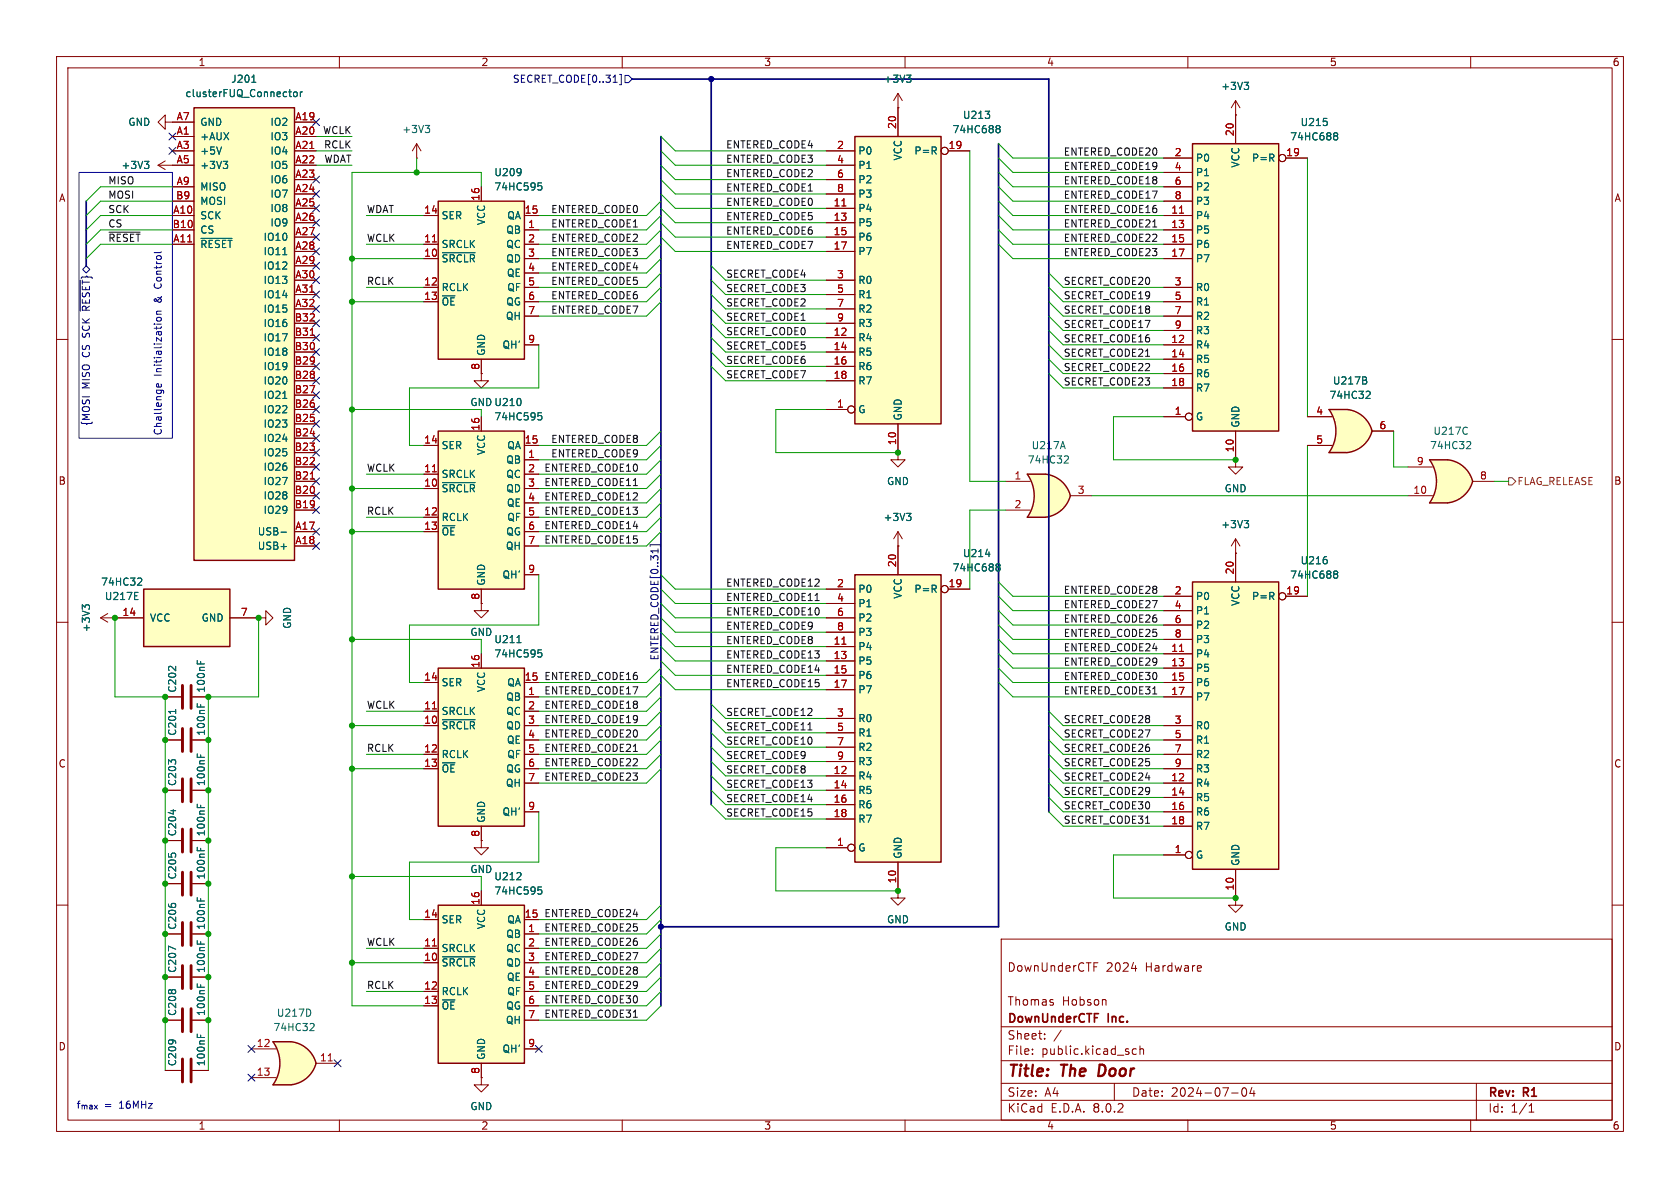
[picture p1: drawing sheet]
<svg xmlns="http://www.w3.org/2000/svg" width="297mm" height="210mm" viewBox="0 0 297 210" stroke-linecap="round" stroke-linejoin="round" font-family="sans-serif">
<defs><g id="words">
<g font-size="2.8" fill="#840000">
<text x="178" y="190.9">Title:</text>
<text x="187.7" y="190.9">The</text>
<text x="195" y="190.9">Door</text>
</g>
<g font-size="2.1" fill="#840000">
<text x="178" y="172">DownUnderCTF</text>
<text x="195.5" y="172">2024</text>
<text x="202.5" y="172">Hardware</text>
<text x="178" y="178">Thomas</text>
<text x="187.7" y="178">Hobson</text>
<text x="178" y="184">Sheet:</text>
<text x="178" y="181.2">DownUnderCTF</text>
<text x="196" y="181.2">Inc.</text>
<text x="178" y="186.7">File:</text>
<text x="184.1" y="186.7">public.kicad_sch</text>
<text x="178" y="196.9">KiCad</text>
<text x="178" y="194.1">Size:</text>
<text x="184.7" y="194.1">A4</text>
<text x="185.7" y="196.9">E.D.A.</text>
<text x="193.3" y="196.9">8.0.2</text>
<text x="200" y="194.1">Date:</text>
<text x="207" y="194.1">2024-07-04</text>
<text x="263" y="194.3">Rev:</text>
<text x="263" y="196.9">Id:</text>
<text x="267.1" y="196.9">1/1</text>
<text x="269.4" y="194.3">R1</text>
</g>
<g font-size="1.8" fill="#840000">
<text x="35" y="11.9">1</text>
<text x="85" y="11.9">2</text>
<text x="135" y="11.9">3</text>
<text x="185" y="11.9">4</text>
<text x="235" y="11.9">5</text>
<text x="285" y="11.9">6</text>
<text x="10.3" y="35.9">A</text>
<text x="285.3" y="35.9">A</text>
<text x="10.3" y="85.9">B</text>
<text x="285.3" y="85.9">B</text>
<text x="10.3" y="135.9">C</text>
<text x="285.3" y="135.9">C</text>
<text x="10.3" y="185.9">D</text>
<text x="285.3" y="185.9">D</text>
<text x="35" y="199.9">1</text>
<text x="85" y="199.9">2</text>
<text x="135" y="199.9">3</text>
<text x="185" y="199.9">4</text>
<text x="235" y="199.9">5</text>
<text x="285" y="199.9">6</text>
</g>
<g font-size="1.8" fill="#006464">
<text x="32.7" y="17.4">clusterFUQ_Connector</text>
<text x="40.8" y="14.8">J201</text>
<text x="156.1" y="14.8">+3V3</text>
<text x="215.8" y="16.1">+3V3</text>
<text x="22.6" y="22.5">GND</text>
<text x="35.3" y="22.5">GND</text>
<text x="47.7" y="22.5">IO2</text>
<text x="71" y="23.7">+3V3</text>
<text x="168.3" y="23.8">74HC688</text>
<text x="170.1" y="21.2">U213</text>
<text x="229.8" y="22.5">U215</text>
<text x="35.3" y="25">+AUX</text>
<text x="35.3" y="27.5">+5V</text>
<text x="47.7" y="25">IO3</text>
<text x="47.7" y="27.5">IO4</text>
<text x="151.6" y="27.5">P0</text>
<text x="159.6" y="28.5" transform="rotate(-90 159.6 28.5)">VCC</text>
<text x="161.5" y="27.5">P=R</text>
<text x="211.3" y="28.8">P0</text>
<text x="219.3" y="29.7" transform="rotate(-90 219.3 29.7)">VCC</text>
<text x="221.2" y="28.8">P=R</text>
<text x="228" y="25">74HC688</text>
<text x="21.4" y="30.1">+3V3</text>
<text x="35.3" y="30.1">+3V3</text>
<text x="35.3" y="33.9">MISO</text>
<text x="47.7" y="30.1">IO5</text>
<text x="47.7" y="32.6">IO6</text>
<text x="47.7" y="35.2">IO7</text>
<text x="87.3" y="31.3">U209</text>
<text x="87.3" y="33.9">74HC595</text>
<text x="151.6" y="30.1">P1</text>
<text x="151.6" y="32.6">P2</text>
<text x="151.6" y="35.2">P3</text>
<text x="211.3" y="31.3">P1</text>
<text x="211.3" y="33.9">P2</text>
<text x="35.3" y="39">SCK</text>
<text x="35.3" y="41.5">CS</text>
<text x="35.3" y="36.4">MOSI</text>
<text x="47.7" y="37.7">IO8</text>
<text x="47.7" y="40.2">IO9</text>
<text x="78" y="39">SER</text>
<text x="86" y="39.9" transform="rotate(-90 86 39.9)">VCC</text>
<text x="89.4" y="41.5">QB</text>
<text x="89.6" y="39">QA</text>
<text x="151.6" y="37.7">P4</text>
<text x="151.6" y="40.2">P5</text>
<text x="211.3" y="39">P4</text>
<text x="211.3" y="41.5">P5</text>
<text x="211.3" y="36.4">P3</text>
<text x="35.3" y="44">~{RESET}</text>
<text x="46.5" y="42.8">IO10</text>
<text x="46.5" y="45.3">IO11</text>
<text x="46.5" y="47.9">IO12</text>
<text x="78" y="46.6">~{SRCLR}</text>
<text x="78" y="44">SRCLK</text>
<text x="89.4" y="44">QC</text>
<text x="89.4" y="46.6">QD</text>
<text x="151.6" y="42.8">P6</text>
<text x="151.6" y="45.3">P7</text>
<text x="211.3" y="44">P6</text>
<text x="211.3" y="46.6">P7</text>
<text x="46.5" y="50.4">IO13</text>
<text x="46.5" y="52.9">IO14</text>
<text x="78" y="51.7">RCLK</text>
<text x="89.5" y="49.1">QE</text>
<text x="89.6" y="51.7">QF</text>
<text x="151.6" y="50.4">R0</text>
<text x="151.6" y="52.9">R1</text>
<text x="211.3" y="51.7">R0</text>
<text x="46.5" y="55.5">IO15</text>
<text x="46.5" y="58">IO16</text>
<text x="78" y="54.2">~{OE}</text>
<text x="89.3" y="56.7">QH</text>
<text x="89.4" y="54.2">QG</text>
<text x="151.6" y="55.5">R2</text>
<text x="151.6" y="58">R3</text>
<text x="211.3" y="54.2">R1</text>
<text x="211.3" y="56.7">R2</text>
<text x="211.3" y="59.3">R3</text>
<text x="46.5" y="65.6">IO19</text>
<text x="46.5" y="63.1">IO18</text>
<text x="46.5" y="60.6">IO17</text>
<text x="86" y="63" transform="rotate(-90 86 63)">GND</text>
<text x="88.7" y="61.8">QH'</text>
<text x="151.6" y="60.6">R4</text>
<text x="151.6" y="63.1">R5</text>
<text x="151.6" y="65.6">R6</text>
<text x="211.3" y="61.8">R4</text>
<text x="211.3" y="64.4">R5</text>
<text x="46.5" y="70.7">IO21</text>
<text x="46.5" y="68.2">IO20</text>
<text x="83.1" y="72">GND U210</text>
<text x="151.6" y="68.2">R7</text>
<text x="211.3" y="66.9">R6</text>
<text x="211.3" y="69.4">R7</text>
<text x="234.9" y="70.7">74HC32</text>
<text x="235.5" y="68.2">U217B</text>
<text x="46.5" y="75.8">IO23</text>
<text x="46.5" y="73.3">IO22</text>
<text x="87.3" y="74.5">74HC595</text>
<text x="151.6" y="73.3">G</text>
<text x="159.6" y="74.4" transform="rotate(-90 159.6 74.4)">GND</text>
<text x="211.3" y="74.5">G</text>
<text x="219.3" y="75.7" transform="rotate(-90 219.3 75.7)">GND</text>
<text x="253.3" y="77.1">U217C</text>
<text x="46.5" y="83.4">IO26</text>
<text x="46.5" y="80.9">IO25</text>
<text x="46.5" y="78.3">IO24</text>
<text x="78" y="79.6">SER</text>
<text x="86" y="80.5" transform="rotate(-90 86 80.5)">VCC</text>
<text x="89.4" y="82.1">QB</text>
<text x="89.6" y="79.6">QA</text>
<text x="181.6" y="82.1">74HC32</text>
<text x="182.3" y="79.6">U217A</text>
<text x="252.7" y="79.6">74HC32</text>
<text x="46.5" y="88.5">IO28</text>
<text x="46.5" y="86">IO27</text>
<text x="78" y="87.2">~{SRCLR}</text>
<text x="78" y="84.7">SRCLK</text>
<text x="89.4" y="84.7">QC</text>
<text x="89.4" y="87.2">QD</text>
<text x="89.5" y="89.8">QE</text>
<text x="156.7" y="86">GND</text>
<text x="216.4" y="87.2">GND</text>
<text x="45.5" y="94.8">USB-</text>
<text x="46.5" y="91">IO29</text>
<text x="78" y="92.3">RCLK</text>
<text x="78" y="94.8">~{OE}</text>
<text x="89.4" y="94.8">QG</text>
<text x="89.6" y="92.3">QF</text>
<text x="156.1" y="92.3">+3V3</text>
<text x="215.8" y="93.6">+3V3</text>
<text x="45.5" y="97.4">USB+</text>
<text x="89.3" y="97.4">QH</text>
<text x="168.3" y="101.2">74HC688</text>
<text x="170.1" y="98.7">U214</text>
<text x="229.8" y="100">U216</text>
<text x="17.8" y="103.7">74HC32</text>
<text x="18.4" y="106.3">U217E</text>
<text x="86" y="103.6" transform="rotate(-90 86 103.6)">GND</text>
<text x="88.7" y="102.5">QH'</text>
<text x="151.6" y="105">P0</text>
<text x="151.6" y="107.5">P1</text>
<text x="159.6" y="105.9" transform="rotate(-90 159.6 105.9)">VCC</text>
<text x="161.5" y="105">P=R</text>
<text x="211.3" y="106.3">P0</text>
<text x="219.3" y="107.2" transform="rotate(-90 219.3 107.2)">VCC</text>
<text x="221.2" y="106.3">P=R</text>
<text x="228" y="102.5">74HC688</text>
<text x="16.1" y="111.9" transform="rotate(-90 16.1 111.9)">+3V3</text>
<text x="26.4" y="110.1">VCC</text>
<text x="35.6" y="110.1">GND</text>
<text x="51.7" y="111.3" transform="rotate(-90 51.7 111.3)">GND</text>
<text x="83.1" y="112.6">GND</text>
<text x="87.3" y="113.9">U211</text>
<text x="151.6" y="110.1">P2</text>
<text x="151.6" y="112.6">P3</text>
<text x="211.3" y="108.8">P1</text>
<text x="211.3" y="111.4">P2</text>
<text x="211.3" y="113.9">P3</text>
<text x="87.3" y="116.4">74HC595</text>
<text x="151.6" y="115.2">P4</text>
<text x="151.6" y="117.7">P5</text>
<text x="211.3" y="116.4">P4</text>
<text x="211.3" y="119">P5</text>
<text x="31.3" y="122.5" transform="rotate(-90 31.3 122.5)">C202</text>
<text x="36.4" y="122.5" transform="rotate(-90 36.4 122.5)">100nF</text>
<text x="78" y="121.5">SER</text>
<text x="86" y="122.4" transform="rotate(-90 86 122.4)">VCC</text>
<text x="89.4" y="124.1">QB</text>
<text x="89.6" y="121.5">QA</text>
<text x="151.6" y="120.2">P6</text>
<text x="151.6" y="122.8">P7</text>
<text x="211.3" y="121.5">P6</text>
<text x="211.3" y="124.1">P7</text>
<text x="31.3" y="130.2" transform="rotate(-90 31.3 130.2)">C201</text>
<text x="36.4" y="130.2" transform="rotate(-90 36.4 130.2)">100nF</text>
<text x="78" y="129.1">~{SRCLR}</text>
<text x="78" y="126.6">SRCLK</text>
<text x="89.4" y="126.6">QC</text>
<text x="89.4" y="129.1">QD</text>
<text x="89.5" y="131.7">QE</text>
<text x="151.6" y="127.9">R0</text>
<text x="151.6" y="130.4">R1</text>
<text x="211.3" y="129.1">R0</text>
<text x="211.3" y="131.7">R1</text>
<text x="78" y="134.2">RCLK</text>
<text x="78" y="136.8">~{OE}</text>
<text x="89.4" y="136.8">QG</text>
<text x="89.6" y="134.2">QF</text>
<text x="151.6" y="132.9">R2</text>
<text x="151.6" y="135.5">R3</text>
<text x="211.3" y="134.2">R2</text>
<text x="211.3" y="136.8">R3</text>
<text x="31.3" y="139.1" transform="rotate(-90 31.3 139.1)">C203</text>
<text x="36.4" y="139.1" transform="rotate(-90 36.4 139.1)">100nF</text>
<text x="89.3" y="139.3">QH</text>
<text x="151.6" y="138">R4</text>
<text x="151.6" y="140.6">R5</text>
<text x="151.6" y="143.1">R6</text>
<text x="211.3" y="139.3">R4</text>
<text x="211.3" y="141.8">R5</text>
<text x="31.3" y="147.9" transform="rotate(-90 31.3 147.9)">C204</text>
<text x="36.4" y="147.9" transform="rotate(-90 36.4 147.9)">100nF</text>
<text x="86" y="145.5" transform="rotate(-90 86 145.5)">GND</text>
<text x="88.7" y="144.4">QH'</text>
<text x="151.6" y="145.6">R7</text>
<text x="211.3" y="144.4">R6</text>
<text x="211.3" y="146.9">R7</text>
<text x="31.3" y="155.6" transform="rotate(-90 31.3 155.6)">C205</text>
<text x="36.4" y="155.6" transform="rotate(-90 36.4 155.6)">100nF</text>
<text x="83.1" y="154.5">GND</text>
<text x="87.3" y="155.8">U212</text>
<text x="151.6" y="150.7">G</text>
<text x="159.6" y="151.9" transform="rotate(-90 159.6 151.9)">GND</text>
<text x="211.3" y="152">G</text>
<text x="219.3" y="153.2" transform="rotate(-90 219.3 153.2)">GND</text>
<text x="87.3" y="158.3">74HC595</text>
<text x="31.3" y="164.5" transform="rotate(-90 31.3 164.5)">C206</text>
<text x="36.4" y="164.5" transform="rotate(-90 36.4 164.5)">100nF</text>
<text x="78" y="163.4">SER</text>
<text x="86" y="164.4" transform="rotate(-90 86 164.4)">VCC</text>
<text x="89.4" y="166">QB</text>
<text x="89.6" y="163.4">QA</text>
<text x="156.7" y="163.4">GND</text>
<text x="216.4" y="164.7">GND</text>
<text x="31.3" y="172.1" transform="rotate(-90 31.3 172.1)">C207</text>
<text x="36.4" y="172.1" transform="rotate(-90 36.4 172.1)">100nF</text>
<text x="78" y="171">~{SRCLR}</text>
<text x="78" y="168.5">SRCLK</text>
<text x="89.4" y="168.5">QC</text>
<text x="89.4" y="171">QD</text>
<text x="89.5" y="173.6">QE</text>
<text x="31.3" y="179.7" transform="rotate(-90 31.3 179.7)">C208</text>
<text x="36.4" y="179.7" transform="rotate(-90 36.4 179.7)">100nF</text>
<text x="48.8" y="179.9">U217D</text>
<text x="78" y="176.1">RCLK</text>
<text x="78" y="178.7">~{OE}</text>
<text x="89.4" y="178.7">QG</text>
<text x="89.6" y="176.1">QF</text>
<text x="48.2" y="182.5">74HC32</text>
<text x="89.3" y="181.2">QH</text>
<text x="31.3" y="188.6" transform="rotate(-90 31.3 188.6)">C209</text>
<text x="36.4" y="188.6" transform="rotate(-90 36.4 188.6)">100nF</text>
<text x="86" y="187.5" transform="rotate(-90 86 187.5)">GND</text>
<text x="88.7" y="186.3">QH'</text>
<text x="83.1" y="196.4">GND</text>
</g>
<g font-size="1.8" fill="#000084">
<text x="90.6" y="14.8">SECRET_CODE[0..31]</text>
<text x="16.1" y="54.4" transform="rotate(-90 16.1 54.4)">~{RESET}}</text>
<text x="16.1" y="63" transform="rotate(-90 16.1 63)">CS SCK</text>
<text x="16.1" y="68.8" transform="rotate(-90 16.1 68.8)">MISO</text>
<text x="16.1" y="75.4" transform="rotate(-90 16.1 75.4)">{MOSI</text>
<text x="116.5" y="116.8" transform="rotate(-90 116.5 116.8)">ENTERED_CODE[0..31]</text>
</g>
<g font-size="1.8" fill="#a90000">
<text x="31.1" y="23.9">A1</text>
<text x="31.1" y="21.3">A7</text>
<text x="52.1" y="21.3">A19</text>
<text x="52.1" y="23.9">A20</text>
<text x="158.5" y="22.9" transform="rotate(-90 158.5 22.9)">20</text>
<text x="31.1" y="26.4">A3</text>
<text x="31.1" y="29">A5</text>
<text x="52.1" y="26.4">A21</text>
<text x="52.1" y="29">A22</text>
<text x="147.9" y="26.4">2</text>
<text x="147.9" y="29">4</text>
<text x="167.6" y="26.4">19</text>
<text x="207.6" y="27.7">2</text>
<text x="218.2" y="24.2" transform="rotate(-90 218.2 24.2)">20</text>
<text x="227.3" y="27.7">19</text>
<text x="31" y="35.3">B9</text>
<text x="31.1" y="32.8">A9</text>
<text x="52.1" y="31.5">A23</text>
<text x="52.1" y="34">A24</text>
<text x="84.8" y="35.6" transform="rotate(-90 84.8 35.6)">16</text>
<text x="147.9" y="31.5">6</text>
<text x="147.9" y="34">8</text>
<text x="207.6" y="30.2">4</text>
<text x="207.6" y="32.8">6</text>
<text x="207.6" y="35.3">8</text>
<text x="30.4" y="40.4">B10</text>
<text x="30.5" y="37.8">A10</text>
<text x="52.1" y="36.6">A25</text>
<text x="52.1" y="39.1">A26</text>
<text x="52.1" y="41.7">A27</text>
<text x="74.9" y="37.8">14</text>
<text x="92.7" y="37.8">15</text>
<text x="93.3" y="40.4">1</text>
<text x="147.3" y="36.6">11</text>
<text x="147.3" y="39.1">13</text>
<text x="147.3" y="41.7">15</text>
<text x="207" y="37.8">11</text>
<text x="207" y="40.4">13</text>
<text x="30.5" y="42.9">A11</text>
<text x="52.1" y="44.2">A28</text>
<text x="52.1" y="46.7">A29</text>
<text x="74.9" y="45.5">10</text>
<text x="74.9" y="42.9">11</text>
<text x="93.3" y="42.9">2</text>
<text x="93.3" y="45.5">3</text>
<text x="147.3" y="44.2">17</text>
<text x="207" y="42.9">15</text>
<text x="207" y="45.5">17</text>
<text x="52.1" y="49.3">A30</text>
<text x="52.1" y="51.8">A31</text>
<text x="74.9" y="50.5">12</text>
<text x="74.9" y="53.1">13</text>
<text x="93.3" y="48">4</text>
<text x="93.3" y="50.5">5</text>
<text x="93.3" y="53.1">6</text>
<text x="147.9" y="49.3">3</text>
<text x="147.9" y="51.8">5</text>
<text x="207.6" y="50.5">3</text>
<text x="207.6" y="53.1">5</text>
<text x="52" y="59.4">B31</text>
<text x="52" y="56.9">B32</text>
<text x="52.1" y="54.4">A32</text>
<text x="93.3" y="55.6">7</text>
<text x="147.3" y="59.4">12</text>
<text x="147.9" y="54.4">7</text>
<text x="147.9" y="56.9">9</text>
<text x="207.6" y="55.6">7</text>
<text x="207.6" y="58.2">9</text>
<text x="52" y="64.5">B29</text>
<text x="52" y="62">B30</text>
<text x="84.8" y="65.5" transform="rotate(-90 84.8 65.5)">8</text>
<text x="93.3" y="60.7">9</text>
<text x="147.3" y="62">14</text>
<text x="147.3" y="64.5">16</text>
<text x="207" y="60.7">12</text>
<text x="207" y="63.2">14</text>
<text x="207" y="65.8">16</text>
<text x="52" y="69.6">B27</text>
<text x="52" y="67.1">B28</text>
<text x="147.3" y="67.1">18</text>
<text x="207" y="68.3">18</text>
<text x="52" y="77.2">B24</text>
<text x="52" y="74.7">B25</text>
<text x="52" y="72.1">B26</text>
<text x="84.8" y="76.2" transform="rotate(-90 84.8 76.2)">16</text>
<text x="147.9" y="72.1">1</text>
<text x="207.6" y="73.4">1</text>
<text x="232.6" y="73.4">4</text>
<text x="243.8" y="75.9">6</text>
<text x="52" y="82.3">B22</text>
<text x="52" y="79.8">B23</text>
<text x="74.9" y="83.6">11</text>
<text x="74.9" y="78.5">14</text>
<text x="92.7" y="78.5">15</text>
<text x="93.3" y="81">1</text>
<text x="93.3" y="83.6">2</text>
<text x="158.5" y="78.8" transform="rotate(-90 158.5 78.8)">10</text>
<text x="218.2" y="80.1" transform="rotate(-90 218.2 80.1)">10</text>
<text x="232.6" y="78.5">5</text>
<text x="250.4" y="82.3">9</text>
<text x="52" y="89.9">B19</text>
<text x="52" y="87.4">B20</text>
<text x="52" y="84.8">B21</text>
<text x="74.9" y="86.1">10</text>
<text x="93.3" y="86.1">3</text>
<text x="93.3" y="88.6">4</text>
<text x="179.3" y="84.8">1</text>
<text x="179.3" y="89.9">2</text>
<text x="190.4" y="87.4">3</text>
<text x="249.8" y="87.4">10</text>
<text x="261.5" y="84.8">8</text>
<text x="52.1" y="93.7">A17</text>
<text x="74.9" y="91.2">12</text>
<text x="74.9" y="93.7">13</text>
<text x="93.3" y="91.2">5</text>
<text x="93.3" y="93.7">6</text>
<text x="52.1" y="96.3">A18</text>
<text x="93.3" y="96.3">7</text>
<text x="93.3" y="101.3">9</text>
<text x="158.5" y="100.4" transform="rotate(-90 158.5 100.4)">20</text>
<text x="218.2" y="101.6" transform="rotate(-90 218.2 101.6)">20</text>
<text x="84.8" y="106.1" transform="rotate(-90 84.8 106.1)">8</text>
<text x="147.9" y="103.9">2</text>
<text x="147.9" y="106.4">4</text>
<text x="167.6" y="103.9">19</text>
<text x="207.6" y="105.2">2</text>
<text x="207.6" y="107.7">4</text>
<text x="227.3" y="105.2">19</text>
<text x="21.5" y="109">14</text>
<text x="42.5" y="109">7</text>
<text x="147.9" y="109">6</text>
<text x="147.9" y="111.5">8</text>
<text x="207.6" y="110.2">6</text>
<text x="207.6" y="112.8">8</text>
<text x="84.8" y="118.2" transform="rotate(-90 84.8 118.2)">16</text>
<text x="147.3" y="114">11</text>
<text x="147.3" y="116.6">13</text>
<text x="147.3" y="119.1">15</text>
<text x="207" y="115.3">11</text>
<text x="207" y="117.9">13</text>
<text x="74.9" y="125.5">11</text>
<text x="74.9" y="120.4">14</text>
<text x="92.7" y="120.4">15</text>
<text x="93.3" y="122.9">1</text>
<text x="93.3" y="125.5">2</text>
<text x="147.3" y="121.7">17</text>
<text x="207" y="120.4">15</text>
<text x="207" y="122.9">17</text>
<text x="74.9" y="128">10</text>
<text x="93.3" y="128">3</text>
<text x="93.3" y="130.6">4</text>
<text x="147.9" y="126.7">3</text>
<text x="147.9" y="129.3">5</text>
<text x="147.9" y="131.8">7</text>
<text x="207.6" y="128">3</text>
<text x="207.6" y="130.6">5</text>
<text x="74.9" y="133.1">12</text>
<text x="74.9" y="135.6">13</text>
<text x="93.3" y="133.1">5</text>
<text x="93.3" y="135.6">6</text>
<text x="147.3" y="136.9">12</text>
<text x="147.9" y="134.4">9</text>
<text x="207.6" y="133.1">7</text>
<text x="207.6" y="135.6">9</text>
<text x="93.3" y="138.2">7</text>
<text x="93.3" y="143.3">9</text>
<text x="147.3" y="139.4">14</text>
<text x="147.3" y="142">16</text>
<text x="207" y="138.2">12</text>
<text x="207" y="140.7">14</text>
<text x="207" y="143.3">16</text>
<text x="84.8" y="148" transform="rotate(-90 84.8 148)">8</text>
<text x="147.3" y="144.5">18</text>
<text x="147.9" y="149.6">1</text>
<text x="207" y="145.8">18</text>
<text x="207.6" y="150.9">1</text>
<text x="84.8" y="160.1" transform="rotate(-90 84.8 160.1)">16</text>
<text x="158.5" y="156.3" transform="rotate(-90 158.5 156.3)">10</text>
<text x="218.2" y="157.5" transform="rotate(-90 218.2 157.5)">10</text>
<text x="74.9" y="167.4">11</text>
<text x="74.9" y="162.3">14</text>
<text x="92.7" y="162.3">15</text>
<text x="93.3" y="164.8">1</text>
<text x="93.3" y="167.4">2</text>
<text x="74.9" y="169.9">10</text>
<text x="93.3" y="169.9">3</text>
<text x="93.3" y="172.5">4</text>
<text x="74.9" y="175">12</text>
<text x="74.9" y="177.5">13</text>
<text x="93.3" y="175">5</text>
<text x="93.3" y="177.5">6</text>
<text x="45.3" y="185.2">12</text>
<text x="93.3" y="180.1">7</text>
<text x="93.3" y="185.2">9</text>
<text x="45.3" y="190.2">13</text>
<text x="56.5" y="187.7">11</text>
<text x="84.8" y="189.9" transform="rotate(-90 84.8 189.9)">8</text>
</g>
<g font-size="1.8" fill="#0f0f0f">
<text x="57" y="23.8">WCLK</text>
<text x="57.2" y="26.3">RCLK</text>
<text x="57.2" y="28.9">WDAT</text>
<text x="128.3" y="28.9">ENTERED_CODE3</text>
<text x="128.3" y="26.3">ENTERED_CODE4</text>
<text x="188" y="27.6">ENTERED_CODE20</text>
<text x="19" y="35.2">MOSI</text>
<text x="19" y="32.7">MISO</text>
<text x="128.3" y="31.4">ENTERED_CODE2</text>
<text x="128.3" y="33.9">ENTERED_CODE1</text>
<text x="188" y="32.7">ENTERED_CODE18</text>
<text x="188" y="35.2">ENTERED_CODE17</text>
<text x="188" y="30.1">ENTERED_CODE19</text>
<text x="19" y="40.3">CS</text>
<text x="19" y="37.8">SCK</text>
<text x="64.8" y="37.8">WDAT</text>
<text x="97.3" y="40.3">ENTERED_CODE1</text>
<text x="97.3" y="37.8">ENTERED_CODE0</text>
<text x="128.3" y="39">ENTERED_CODE5</text>
<text x="128.3" y="41.6">ENTERED_CODE6</text>
<text x="128.3" y="36.5">ENTERED_CODE0</text>
<text x="188" y="40.3">ENTERED_CODE21</text>
<text x="188" y="37.8">ENTERED_CODE16</text>
<text x="19" y="42.8">~{RESET}</text>
<text x="64.8" y="42.8">WCLK</text>
<text x="97.3" y="42.8">ENTERED_CODE2</text>
<text x="97.3" y="47.9">ENTERED_CODE4</text>
<text x="97.3" y="45.4">ENTERED_CODE3</text>
<text x="128.3" y="44.1">ENTERED_CODE7</text>
<text x="188" y="45.4">ENTERED_CODE23</text>
<text x="188" y="42.8">ENTERED_CODE22</text>
<text x="64.8" y="50.5">RCLK</text>
<text x="97.3" y="50.5">ENTERED_CODE5</text>
<text x="97.3" y="53">ENTERED_CODE6</text>
<text x="128.3" y="51.7">SECRET_CODE3</text>
<text x="128.3" y="49.2">SECRET_CODE4</text>
<text x="188" y="50.5">SECRET_CODE20</text>
<text x="188" y="53">SECRET_CODE19</text>
<text x="97.3" y="55.5">ENTERED_CODE7</text>
<text x="128.3" y="56.8">SECRET_CODE1</text>
<text x="128.3" y="59.3">SECRET_CODE0</text>
<text x="128.3" y="54.3">SECRET_CODE2</text>
<text x="188" y="55.5">SECRET_CODE18</text>
<text x="188" y="58.1">SECRET_CODE17</text>
<text x="128.3" y="64.4">SECRET_CODE6</text>
<text x="128.3" y="61.9">SECRET_CODE5</text>
<text x="188" y="60.6">SECRET_CODE16</text>
<text x="188" y="63.2">SECRET_CODE21</text>
<text x="188" y="65.7">SECRET_CODE22</text>
<text x="128.3" y="67">SECRET_CODE7</text>
<text x="188" y="68.2">SECRET_CODE23</text>
<text x="64.8" y="83.5">WCLK</text>
<text x="96.1" y="83.5">ENTERED_CODE10</text>
<text x="97.3" y="78.4">ENTERED_CODE8</text>
<text x="97.3" y="80.9">ENTERED_CODE9</text>
<text x="96.1" y="86">ENTERED_CODE11</text>
<text x="96.1" y="88.6">ENTERED_CODE12</text>
<text x="64.8" y="91.1">RCLK</text>
<text x="96.1" y="93.6">ENTERED_CODE14</text>
<text x="96.1" y="91.1">ENTERED_CODE13</text>
<text x="96.1" y="96.2">ENTERED_CODE15</text>
<text x="128.3" y="103.8">ENTERED_CODE12</text>
<text x="128.3" y="106.3">ENTERED_CODE11</text>
<text x="188" y="107.6">ENTERED_CODE27</text>
<text x="188" y="105.1">ENTERED_CODE28</text>
<text x="128.3" y="111.4">ENTERED_CODE9</text>
<text x="128.3" y="108.9">ENTERED_CODE10</text>
<text x="128.3" y="114">ENTERED_CODE8</text>
<text x="188" y="110.1">ENTERED_CODE26</text>
<text x="188" y="112.7">ENTERED_CODE25</text>
<text x="128.3" y="116.5">ENTERED_CODE13</text>
<text x="128.3" y="119">ENTERED_CODE14</text>
<text x="188" y="117.8">ENTERED_CODE29</text>
<text x="188" y="115.2">ENTERED_CODE24</text>
<text x="64.8" y="125.4">WCLK</text>
<text x="96.1" y="122.8">ENTERED_CODE17</text>
<text x="96.1" y="125.4">ENTERED_CODE18</text>
<text x="96.1" y="120.3">ENTERED_CODE16</text>
<text x="128.3" y="121.6">ENTERED_CODE15</text>
<text x="188" y="120.3">ENTERED_CODE30</text>
<text x="188" y="122.8">ENTERED_CODE31</text>
<text x="96.1" y="130.5">ENTERED_CODE20</text>
<text x="96.1" y="127.9">ENTERED_CODE19</text>
<text x="128.3" y="131.7">SECRET_CODE10</text>
<text x="128.3" y="129.2">SECRET_CODE11</text>
<text x="128.3" y="126.7">SECRET_CODE12</text>
<text x="188" y="127.9">SECRET_CODE28</text>
<text x="188" y="130.5">SECRET_CODE27</text>
<text x="64.8" y="133">RCLK</text>
<text x="96.1" y="135.5">ENTERED_CODE22</text>
<text x="96.1" y="133">ENTERED_CODE21</text>
<text x="128.3" y="136.8">SECRET_CODE8</text>
<text x="128.3" y="134.3">SECRET_CODE9</text>
<text x="188" y="135.5">SECRET_CODE25</text>
<text x="188" y="133">SECRET_CODE26</text>
<text x="96.1" y="138.1">ENTERED_CODE23</text>
<text x="128.3" y="139.4">SECRET_CODE13</text>
<text x="128.3" y="141.9">SECRET_CODE14</text>
<text x="188" y="138.1">SECRET_CODE24</text>
<text x="188" y="140.6">SECRET_CODE29</text>
<text x="188" y="143.2">SECRET_CODE30</text>
<text x="128.3" y="144.4">SECRET_CODE15</text>
<text x="188" y="145.7">SECRET_CODE31</text>
<text x="64.8" y="167.3">WCLK</text>
<text x="96.1" y="162.2">ENTERED_CODE24</text>
<text x="96.1" y="164.8">ENTERED_CODE25</text>
<text x="96.1" y="167.3">ENTERED_CODE26</text>
<text x="96.1" y="169.8">ENTERED_CODE27</text>
<text x="96.1" y="172.4">ENTERED_CODE28</text>
<text x="64.8" y="174.9">RCLK</text>
<text x="96.1" y="180">ENTERED_CODE31</text>
<text x="96.1" y="174.9">ENTERED_CODE29</text>
<text x="96.1" y="177.5">ENTERED_CODE30</text>
</g>
<g font-size="1.8" fill="#0000c2">
<text x="28.8" y="53.4" transform="rotate(-90 28.8 53.4)">&amp;</text>
<text x="28.8" y="50.7" transform="rotate(-90 28.8 50.7)">Control</text>
<text x="28.8" y="66.5" transform="rotate(-90 28.8 66.5)">Initialization</text>
<text x="28.8" y="77.1" transform="rotate(-90 28.8 77.1)">Challenge</text>
<text x="13.4" y="196.2">f_{max}</text>
<text x="18.4" y="196.2">=</text>
<text x="21.2" y="196.2">16MHz</text>
</g>
<text font-size="1.8" fill="#725600" x="268.2" y="86">FLAG_RELEASE</text>
</g></defs>
<g fill="none" stroke="#840000" stroke-width=".18">
<path d="M10 10h277v190h-277zM12 12h273v186h-273zM60 10v2M110 10v2M160 10v2M210 10v2M260 10v2M10 60h2M285 60h2M158.7 80v1.3h1.3l-1.3 1.3-1.2-1.3h1.2M158.7 80h.1M158.7 96.5h.1"/>
<path d="M158.7 94l-.7 1.3M158.7 94v2.5M158.7 94l.8 1.3M218.4 81.3v1.3h1.3l-1.3 1.2-1.2-1.2h1.2M218.4 81.3h.1M10 110h2M17.8 109.2l1.2 .8M17.8 109.2h2.5M19 108.5l-1.2 .7M20.3 109.2h.1M45.7 109.2h1.3v-1.2l1.3 1.2-1.3 1.3v-1.3M45.7 109.2h.1"/>
<path d="M285 110h2M29.2 139.7h2.8M34 139.7h2.8M10 160h2M29.2 156.2h2.8M34 156.2h2.8M285 160h2M177 166h108v32h-108zM186.2 177.3v.3M193.4 170.9h.5M193.4 170.2h.7M195.5 176.8v.9"/>
<path d="M200 171.2h1M212.2 170.7l.2 .4-.7 .1M212.3 171.6l-.1 .1M60 198v2M110 198v2M160 198v2M177 194.5h108M177 191.5h108M177 187.5h108M177 181.5h108M182.5 186.3v.1M182.5 185.5v.1"/>
<path d="M184.7 183.6v.1M184.7 182.8v.1M187.6 182.1l-1.3 2M197 191.5v3M200.9 185.5l-.4-.1-.3 .3v.4l.1 .2h.6M201.5 185.5l.2-.1 .4 .1 .1 .9M201.5 184.9v1.5M210 198v2M217.7 193.2h1.2M219.7 192.4l.2-.1a.81 .81 0 0 1 .6 .6 .81 .81 0 0 1-.3 .8l-.2 .1a.81 .81 0 0 1-.3-1.4zM221.3 192.2l-.3 1.1h.9M221.7 192.8v1"/>
<path d="M260 198v2M261 191.5v6.5M270.3 196.6h.9M270.3 195.5l.4-.4v1.5"/>
</g>
<path d="M194.4 188.2l-.2 2h.4" fill="none" stroke="#840000" stroke-width=".4"/>
<path d="M32.3 137.7v4M33.8 137.7v4M32.3 154.2v4M33.8 154.2v4" fill="none" stroke="#840000" stroke-width=".51"/>
<path d="M160.3 90.7h.7l-.4 .5M160.8 91.2l.2 .3v.3l-.2 .2M15 107.3l-.5-.4v.8M15 107.2l.3-.3h.3l.2 .3M34.9 133.3v.6M35.5 133.5v.4M34.9 149.8v.6M35.5 150v.4" fill="none" stroke="#006464" stroke-width=".18"/>
<path d="M25.4 104.1h15.2v10.2h-15.2z" fill="#ffffc2"/>
<path d="M25.4 104.1h15.2v10.2h-15.2z" fill="none" stroke="#840000" stroke-width=".25"/>
<path d="M20.3 109.2h5.1M40.6 109.2h5.1M29.2 123.2h2.8M29.2 130.8h2.8M34 123.2h2.8M34 130.8h2.8M29.2 172.7h2.8M34 172.7h2.8M29.2 180.3h2.8M34 180.3h2.8" fill="none" stroke="#840000" stroke-width=".18"/>
<g fill="none" stroke="#006464" stroke-width=".18">
<path d="M23.8 106h.6M23.8 104.7h.6M24.5 102.2h.4l.2 .3-.8 .9h.8M34.9 116.8v.6M35.5 116.9v.5M31.1 125.4v.7M34.9 124.4v.6M35.5 124.6v.4M31.1 167.8l-1.3-.5v.8M34.9 166.3v.6M34.9 173.9v.6M35.5 166.5v.4"/>
<path d="M35.5 174.1v.4"/>
</g>
<path d="M32.3 121.2v4M32.3 128.8v4M33.8 121.2v4M33.8 128.8v4M32.3 170.7v4.1M32.3 178.3v4.1M33.8 170.7v4.1M33.8 178.3v4.1" fill="none" stroke="#840000" stroke-width=".51"/>
<path d="M151.1 24.1h15.3v50.8h-15.3z" fill="#ffffc2"/>
<path d="M151.1 24.1h15.3v50.8h-15.3z" fill="none" stroke="#840000" stroke-width=".25"/>
<g fill="none" stroke="#840000" stroke-width=".18">
<path d="M158.7 19.1v5M146 36.8h5.1M146 39.4h5.1M146 26.7h5.1M146 29.2h5.1M146 31.8h5.1M146 34.3h5.1M167.6 26.7h3.8M146 59.7h5.1M146 41.9h5.1M146 44.5h5.1M146 49.5h5.1"/>
<path d="M146 52.1h5.1M146 54.6h5.1M146 57.2h5.1M146 72.4h3.9M146 62.2h5.1M146 64.8h5.1M146 67.3h5.1M158.7 74.9v5.1M85.1 106.7v1.3h1.3l-1.3 1.2-1.3-1.2h1.3M85.1 106.7h.1M29.2 148.6h2.8M34 148.6h2.8"/>
<path d="M29.2 165.1h2.8M34 165.1h2.8"/>
<circle cx="167" cy="26.7" r=".63"/>
<circle cx="150.5" cy="72.4" r=".63"/>
</g>
<path d="M148.8 36.4h.8" fill="none" stroke="#a90000" stroke-width=".18"/>
<path d="M174.2 19.7h.8l-.5 .4M174.9 20.3v.5M176.2 22.7h.1M176.2 22.3l.4-.1 .1 .1 .1 .2-.2 .2M176.3 22.7h.3M176.3 22.7l-.1 .1M176.6 22.7l.2 .3-.1 .3-.1 .2-.4-.1M30.6 143.1v.8M34.9 142.2v.6M34.9 158.7v.6M35.5 142.3v.5M35.5 158.9v.4" fill="none" stroke="#006464" stroke-width=".18"/>
<path d="M32.3 146.6v4M33.8 146.6v4M32.3 163.1v4M33.8 163.1v4" fill="none" stroke="#840000" stroke-width=".51"/>
<path d="M77.5 76.2h15.2v27.9h-15.2z" fill="#ffffc2"/>
<path d="M77.5 76.2h15.2v27.9h-15.2z" fill="none" stroke="#840000" stroke-width=".25"/>
<g fill="none" stroke="#840000" stroke-width=".18">
<path d="M74.9 78.7h2.6M85.1 73.7v2.5M92.7 78.7h2.5M74.9 86.4h2.6M74.9 83.8h2.6M74.9 91.4h2.6M74.9 94h2.6M92.7 81.3h2.5M92.7 86.4h2.5M92.7 83.8h2.5M92.7 91.4h2.5M92.7 94h2.5"/>
<path d="M92.7 88.9h2.5M92.7 96.5h2.5M85.1 104.1v2.6M92.7 101.6h2.5"/>
</g>
<path d="M92.1 70.7v.8M95.1 73h.6M95.3 73.5h.3l.2 .2-.1 .4-.4 .1M78.2 85.3h5.8" fill="none" stroke="#006464" stroke-width=".18"/>
<path d="M76.4 83.4h.8" fill="none" stroke="#a90000" stroke-width=".18"/>
<path d="M151.1 101.6h15.3v50.8h-15.3z" fill="#ffffc2"/>
<path d="M151.1 101.6h15.3v50.8h-15.3z" fill="none" stroke="#840000" stroke-width=".25"/>
<g fill="none" stroke="#840000" stroke-width=".18">
<path d="M158.7 96.5v5.1M146 114.3h5.1M146 116.8h5.1M146 119.4h5.1M146 104.1h5.1M146 106.7h5.1M146 109.2h5.1M146 111.8h5.1M167.6 104.1h3.8M146 137.2h5.1M146 139.7h5.1M146 121.9h5.1"/>
<path d="M146 127h5.1M146 129.5h5.1M146 132.1h5.1M146 134.6h5.1M146 149.9h3.9M146 142.2h5.1M146 144.8h5.1M158.7 157.5v1.3h1.3l-1.3 1.2-1.2-1.2h1.2M158.7 157.5h.1M158.7 152.4v5.1"/>
<circle cx="167" cy="104.1" r=".63"/>
<circle cx="150.5" cy="149.9" r=".63"/>
</g>
<path d="M148.8 113.9h.8" fill="none" stroke="#a90000" stroke-width=".18"/>
<path d="M174.2 98h.8M176.2 99.7h.4l.1 .1 .1 .2-.2 .2M176.2 100.2h.1M176.3 100.2h.3M176.3 100.2l-.1 .1M176.6 100.2l.2 .3-.1 .3-.1 .1h-.4" fill="none" stroke="#006464" stroke-width=".18"/>
<path d="M77.5 160h15.2v28h-15.2z" fill="#ffffc2"/>
<path d="M77.5 160h15.2v28h-15.2z" fill="none" stroke="#840000" stroke-width=".25"/>
<g fill="none" stroke="#840000" stroke-width=".18">
<path d="M85.1 157.5v2.5M74.9 170.2h2.6M74.9 167.6h2.6M74.9 175.3h2.6M74.9 177.8h2.6M74.9 162.6h2.6M92.7 165.1h2.5M92.7 170.2h2.5M92.7 167.6h2.5M92.7 175.3h2.5M92.7 177.8h2.5M92.7 162.6h2.5"/>
<path d="M92.7 172.7h2.5M85.1 190.5v1.3h1.3l-1.3 1.2-1.3-1.2h1.3M85.1 190.5h.1M85.1 188v2.5M92.7 180.3h2.5M92.7 185.4h2.5"/>
</g>
<path d="M91.3 155.5h.8M92.1 154.4v.4M95.1 156.8h.6M95.3 157.3h.3l.2 .2-.1 .4-.4 .2M78.2 169.1h5.8" fill="none" stroke="#006464" stroke-width=".18"/>
<path d="M76.4 167.2h.8" fill="none" stroke="#a90000" stroke-width=".18"/>
<path d="M50.9 186.6l5 1.4a5.2 5.2 0 0 1-4.4 3.8z" fill="#ffffc2" stroke="#ffffc2" stroke-width=".18"/>
<path d="M48.3 191.8h3.1M48.3 184.2h3.1" fill="none" stroke="#ffffc2" stroke-width=".18"/>
<path d="M48.3 184.2h3.1v7.6h-3.1a6.7 6.7 0 0 0 0-7.6z" fill="#ffffc2"/>
<path d="M51.5 184.2a5.1 5.1 0 0 1 4.4 3.8l-5 1.3z" fill="#ffffc2" stroke="#ffffc2" stroke-width=".18"/>
<path d="M48.3 184.2h3.1a5.1 5.1 0 0 1 4.5 3.8 5.2 5.2 0 0 1-4.4 3.8h-3.2a6.6 6.6 0 0 0 0-7.6z" fill="none" stroke="#840000" stroke-width=".25"/>
<g fill="none" stroke="#840000" stroke-width=".18">
<path d="M158.7 19.1h.1M158.7 16.5l-.7 1.3M158.7 16.5v2.6M158.7 16.5l.8 1.3M218.4 17.8l-.7 1.3M218.4 17.8v2.5M218.4 17.8l.8 1.3M218.4 20.3h.1M85.1 66v1.3h1.3l-1.3 1.3-1.3-1.3h1.3M85.1 66h.1M218.4 158.8v1.2h1.3l-1.3 1.3-1.2-1.3h1.2M218.4 158.8h.1"/>
<path d="M44.4 185.4h4.4M44.4 190.5h4.4M55.9 188h3.8"/>
</g>
<path d="M58 187.5h.8" fill="none" stroke="#a90000" stroke-width=".18"/>
<path d="M160.3 13.3h.7l-.4 .5M160.8 13.8l.2 .2v.3l-.2 .2M220 14.5h.7l-.4 .5M220.5 15l.2 .3v.3l-.2 .2M54.9 178.7v.6M55 180.9l.4 .1 .1 .3-.7 .9h.7" fill="none" stroke="#006464" stroke-width=".18"/>
<path d="M210.8 102.9h15.3v50.8h-15.3z" fill="#ffffc2"/>
<path d="M210.8 102.9h15.3v50.8h-15.3z" fill="none" stroke="#840000" stroke-width=".25"/>
<g fill="none" stroke="#840000" stroke-width=".18">
<path d="M218.4 97.8v5.1M205.7 115.6h5.1M205.7 118.1h5.1M205.7 105.4h5.1M205.7 108h5.1M205.7 110.5h5.1M205.7 113h5.1M227.3 105.4h3.8M205.7 138.4h5.1M205.7 120.7h5.1M205.7 123.2h5.1M205.7 128.3h5.1"/>
<path d="M205.7 130.8h5.1M205.7 133.4h5.1M205.7 135.9h5.1M205.7 151.1h3.8M205.7 141h5.1M205.7 143.5h5.1M205.7 146.1h5.1M218.4 153.7v5.1"/>
<circle cx="226.7" cy="105.4" r=".63"/>
<circle cx="210.2" cy="151.1" r=".63"/>
</g>
<path d="M208.5 115.2h.7" fill="none" stroke="#a90000" stroke-width=".18"/>
<path d="M234.6 99v.5M235.9 101.4l.1 .1M235.9 101l.4-.1 .1 .2 .1 .1-.2 .3M236 101.5h.3M236 101.5h-.1M236.3 101.5l.2 .2-.1 .4-.1 .1h-.4" fill="none" stroke="#006464" stroke-width=".18"/>
<path d="M237.5 74.8l5.1 1.4a5.2 5.2 0 0 1-4.4 3.8z" fill="#ffffc2" stroke="#ffffc2" stroke-width=".18"/>
<path d="M234.9 72.4h3.2M234.9 80h3.2" fill="none" stroke="#ffffc2" stroke-width=".18"/>
<path d="M234.9 72.4h3.2v7.6h-3.2a6.7 6.7 0 0 0 0-7.6z" fill="#ffffc2"/>
<path d="M238.2 72.4a5.1 5.1 0 0 1 4.4 3.8l-5 1.3z" fill="#ffffc2" stroke="#ffffc2" stroke-width=".18"/>
<path d="M234.9 72.4h3.2a5.1 5.1 0 0 1 4.5 3.8 5.2 5.2 0 0 1-4.4 3.8h-3.3a6.6 6.6 0 0 0 0-7.6z" fill="none" stroke="#840000" stroke-width=".25"/>
<path d="M231.1 73.7h4.4M231.1 78.7h4.4M242.6 76.2h3.8" fill="none" stroke="#840000" stroke-width=".18"/>
<path d="M241.3 67.2l.3 .3v.3l-.2 .1M241.5 66.7l.1 .2-.1 .3M241.7 69.2h.4l.1 .3-.7 .9h.7" fill="none" stroke="#006464" stroke-width=".18"/>
<path d="M77.5 35.6h15.2v27.9h-15.2z" fill="#ffffc2"/>
<path d="M77.5 35.6h15.2v27.9h-15.2z" fill="none" stroke="#840000" stroke-width=".25"/>
<g fill="none" stroke="#840000" stroke-width=".18">
<path d="M74.9 38.1h2.6M85.1 33v2.6M92.7 38.1h2.5M74.9 45.7h2.6M74.9 43.2h2.6M74.9 50.8h2.6M74.9 53.3h2.6M92.7 40.6h2.5M92.7 45.7h2.5M92.7 43.2h2.5M92.7 50.8h2.5M92.7 53.3h2.5"/>
<path d="M92.7 48.3h2.5M92.7 55.9h2.5M85.1 63.5v2.5M92.7 61h2.5M85.1 148.6v1.3h1.3l-1.3 1.2-1.3-1.2h1.3M85.1 148.6h.1"/>
</g>
<path d="M92.1 29.9v.9M92.1 30.3v.2M95.1 32.3h.6M95.3 32.8h.3l.2 .3-.1 .4-.4 .1M78.2 44.7h5.8" fill="none" stroke="#006464" stroke-width=".18"/>
<path d="M76.4 42.8h.8" fill="none" stroke="#a90000" stroke-width=".18"/>
<path d="M210.8 25.4h15.3v50.8h-15.3z" fill="#ffffc2"/>
<path d="M210.8 25.4h15.3v50.8h-15.3z" fill="none" stroke="#840000" stroke-width=".25"/>
<g fill="none" stroke="#840000" stroke-width=".18">
<path d="M205.7 38.1h5.1M205.7 27.9h5.1M205.7 30.5h5.1M205.7 33h5.1M205.7 35.6h5.1M218.4 20.3v5.1M227.3 27.9h3.8M205.7 40.6h5.1M205.7 43.2h5.1M205.7 45.7h5.1M205.7 50.8h5.1M205.7 53.3h5.1"/>
<path d="M205.7 55.9h5.1M205.7 58.4h5.1M205.7 73.7h3.8M205.7 61h5.1M205.7 63.5h5.1M205.7 66h5.1M205.7 68.6h5.1M218.4 76.2v5.1"/>
<circle cx="226.7" cy="27.9" r=".63"/>
<circle cx="210.2" cy="73.7" r=".63"/>
</g>
<path d="M208.5 37.7h.7" fill="none" stroke="#a90000" stroke-width=".18"/>
<path d="M234.6 21.5v.6M235.9 24h.1M235.9 23.5h.4l.1 .1 .1 .2-.2 .2M236 24h.3M236 24l-.1 .1M236.3 24l.2 .3-.1 .3-.1 .1h-.4" fill="none" stroke="#006464" stroke-width=".18"/>
<path d="M77.5 118.1h15.2v28h-15.2z" fill="#ffffc2"/>
<path d="M77.5 118.1h15.2v28h-15.2z" fill="none" stroke="#840000" stroke-width=".25"/>
<g fill="none" stroke="#840000" stroke-width=".18">
<path d="M85.1 115.6v2.5M74.9 128.3h2.6M74.9 125.7h2.6M74.9 133.4h2.6M74.9 135.9h2.6M74.9 120.7h2.6M92.7 123.2h2.5M92.7 128.3h2.5M92.7 125.7h2.5M92.7 133.4h2.5M92.7 135.9h2.5M92.7 120.7h2.5"/>
<path d="M92.7 130.8h2.5M92.7 138.4h2.5M85.1 146.1v2.5M92.7 143.5h2.5"/>
</g>
<path d="M91.4 113.6h.7M95.1 114.9h.6M95.3 115.4h.3l.2 .2-.1 .4-.4 .1M78.2 127.2h5.8" fill="none" stroke="#006464" stroke-width=".18"/>
<path d="M76.4 125.3h.8" fill="none" stroke="#a90000" stroke-width=".18"/>
<path d="M34.3 19.1h17.8v80h-17.8z" fill="#ffffc2"/>
<path d="M34.3 19.1h17.8v80h-17.8z" fill="none" stroke="#840000" stroke-width=".25"/>
<g fill="none" stroke="#840000" stroke-width=".18">
<path d="M27.9 29.2h6.4M27.9 29.2l1.3 .8M29.2 21.6v1.3l-1.3-1.3 1.3-1.3v1.3h5.1M29.2 28.4l-1.3 .8M30.5 24.1h3.8M30.5 38.1h3.8M30.5 26.7h3.8M30.5 33h3.8M30.5 35.6h3.8M52.1 24.1h3.8M52.1 21.6h3.8M52.1 26.7h3.8"/>
<path d="M52.1 29.2h3.8M52.1 31.8h3.8M52.1 34.3h3.8M52.1 36.8h3.8M52.1 39.4h3.8M30.5 43.2h3.8M30.5 40.6h3.8M52.1 41.9h3.8M52.1 44.5h3.8M52.1 47h3.8M52.1 49.5h3.8M52.1 52.1h3.8"/>
<path d="M52.1 54.6h3.8M52.1 59.7h3.8M52.1 57.2h3.8M52.1 77.5h3.8M52.1 74.9h3.8M52.1 72.4h3.8M52.1 69.9h3.8M52.1 67.3h3.8M52.1 64.8h3.8M52.1 62.2h3.8M52.1 94h3.8M52.1 96.5h3.8"/>
<path d="M52.1 90.2h3.8M52.1 87.6h3.8M52.1 85.1h3.8M52.1 82.6h3.8M52.1 80h3.8"/>
</g>
<g fill="none" stroke="#006464" stroke-width=".18">
<path d="M44.5 14.5h.7M51 16.2h.5M51.3 17l.2 .1M51.9 16.4l.2-.2 .4 .2 .1 .4-.2 .2-.3 .1-.2-.1zM53.1 16.2v.9M53.5 16.2l-.4 .3M25.5 28.5h.8l-.4 .5M26.1 29l.2 .2v.3l-.2 .3M39.2 26l-.5 1.2M39.5 28.5h.7l-.4 .5M40 29l.2 .2v.3l-.2 .3M35.5 42.1h5.5"/>
<path d="M50 45h.7M50 70.4h.7M49.7 94.1h1"/>
</g>
<path d="M54.9 59.3h.7M54.9 84.7h.7" fill="none" stroke="#a90000" stroke-width=".18"/>
<path d="M255.3 83.7l5 1.4a5.2 5.2 0 0 1-4.4 3.8z" fill="#ffffc2" stroke="#ffffc2" stroke-width=".18"/>
<path d="M252.7 88.9h3.2M252.7 81.3h3.2" fill="none" stroke="#ffffc2" stroke-width=".18"/>
<path d="M252.7 81.3h3.2v7.6h-3.2a6.7 6.7 0 0 0 0-7.6z" fill="#ffffc2"/>
<g fill="#ffffc2" stroke="#ffffc2" stroke-width=".18">
<path d="M255.9 81.3a5.1 5.1 0 0 1 4.4 3.8l-4.9 1.3z"/>
<path d="M184.2 86.3l5 1.3a5.2 5.2 0 0 1-4.4 3.8z"/>
</g>
<path d="M255.9 81.3h-3.2a6.6 6.6 0 0 1 0 7.6h3.2M255.9 81.3a5.1 5.1 0 0 1 4.4 3.8 5.2 5.2 0 0 1-4.4 3.8" fill="none" stroke="#840000" stroke-width=".25"/>
<path d="M73.7 27.9h.1M73.7 25.4l-.8 1.3M73.7 25.4v2.5M73.7 25.4l.7 1.3M248.9 87.6h4.3M248.9 82.6h4.3M260.3 85.1h3.9M29.2 189.2h2.8M34 189.2h2.8" fill="none" stroke="#840000" stroke-width=".18"/>
<path d="M75.2 22.2h.8l-.5 .5M75.7 22.7l.3 .2v.3l-.3 .2M259.3 75.6h.1M259.4 76.7h-.1M259.5 78l.4 .1 .1 .3-.8 .9h.8M34.9 182.8v.6M35.5 183v.4" fill="none" stroke="#006464" stroke-width=".18"/>
<path d="M32.3 187.2v4.1M33.8 187.2v4.1" fill="none" stroke="#840000" stroke-width=".51"/>
<path d="M181.6 91.4h3.2M181.6 83.8h3.2" fill="none" stroke="#ffffc2" stroke-width=".18"/>
<path d="M181.6 83.8h3.2v7.6h-3.2a6.7 6.7 0 0 0 0-7.6z" fill="#ffffc2"/>
<path d="M184.8 83.8a5.1 5.1 0 0 1 4.4 3.8l-4.9 1.3z" fill="#ffffc2" stroke="#ffffc2" stroke-width=".18"/>
<path d="M184.8 83.8h-3.2a6.6 6.6 0 0 1 0 7.6h3.2M184.8 83.8a5.1 5.1 0 0 1 4.4 3.8M189.2 87.6a5.2 5.2 0 0 1-4.4 3.8" fill="none" stroke="#840000" stroke-width=".25"/>
<g fill="none" stroke="#840000" stroke-width=".18">
<path d="M158.7 19.1h.1M158.7 19.1v5M30.5 38.1h3.8M30.5 33h3.8M30.5 35.6h3.8M30.5 24.1h3.8M30.5 21.6h3.8M30.5 26.7h3.8M30.5 29.2h3.8M52.1 24.1h3.8M52.1 21.6h3.8M52.1 26.7h3.8"/>
<path d="M52.1 29.2h3.8M52.1 31.8h3.8M52.1 34.3h3.8M52.1 36.8h3.8M52.1 39.4h3.8M74.9 38.1h2.6M85.1 33v2.6M92.7 38.1h2.5M146 26.7h5.1M146 29.2h5.1M146 31.8h5.1M146 34.3h5.1"/>
<path d="M146 36.8h5.1M146 39.4h5.1M167.6 26.7h3.8M205.7 38.1h5.1M205.7 27.9h5.1M205.7 30.5h5.1M205.7 33h5.1M205.7 35.6h5.1M218.4 20.3h.1M218.4 20.3v5.1M227.3 27.9h3.8M30.5 40.6h3.8"/>
<path d="M30.5 43.2h3.8M52.1 41.9h3.8M52.1 44.5h3.8M52.1 47h3.8M52.1 49.5h3.8M52.1 52.1h3.8M52.1 54.6h3.8M52.1 59.7h3.8M52.1 57.2h3.8M74.9 43.2h2.6M74.9 45.7h2.6M74.9 50.8h2.6"/>
<path d="M74.9 53.3h2.6M92.7 40.6h2.5M92.7 43.2h2.5M92.7 45.7h2.5M92.7 50.8h2.5M92.7 53.3h2.5M92.7 55.9h2.5M92.7 48.3h2.5M146 41.9h5.1M146 44.5h5.1M146 49.5h5.1M146 52.1h5.1"/>
<path d="M146 54.6h5.1M146 59.7h5.1M146 57.2h5.1M205.7 40.6h5.1M205.7 43.2h5.1M205.7 45.7h5.1M205.7 50.8h5.1M205.7 53.3h5.1M205.7 55.9h5.1M205.7 58.4h5.1M52.1 77.5h3.8M52.1 74.9h3.8"/>
<path d="M52.1 72.4h3.8M52.1 69.9h3.8M52.1 67.3h3.8M52.1 64.8h3.8M52.1 62.2h3.8M74.9 78.7h2.6M85.1 66h.1M85.1 63.5v2.5M85.1 73.7v2.5M92.7 61h2.5M92.7 78.7h2.5M146 72.4h3.9"/>
<path d="M146 67.3h5.1M146 64.8h5.1M146 62.2h5.1M158.7 74.9v5.1M205.7 73.7h3.8M205.7 61h5.1M205.7 63.5h5.1M205.7 66h5.1M205.7 68.6h5.1M218.4 76.2v5.1M231.1 73.7h4.4M231.1 78.7h4.4"/>
<path d="M242.6 76.2h3.8M52.1 85.1h3.8M52.1 90.2h3.8M52.1 87.6h3.8M52.1 94h3.8M52.1 96.5h3.8M52.1 82.6h3.8M52.1 80h3.8M74.9 94h2.6M74.9 86.4h2.6M74.9 83.8h2.6M74.9 91.4h2.6"/>
<path d="M92.7 94h2.5M92.7 96.5h2.5M92.7 81.3h2.5M92.7 86.4h2.5M92.7 83.8h2.5M92.7 91.4h2.5M92.7 88.9h2.5M158.7 80h.1M158.7 96.5h.1M158.7 96.5v5.1M177.8 85.1h4.3M177.8 90.2h4.3"/>
<path d="M189.2 87.6h3.8M218.4 97.8h.1M218.4 81.3h.1M218.4 95.3l-.7 1.2M218.4 95.3v7.6M218.4 95.3l.8 1.2M20.3 109.2h.1M20.3 109.2h5.1M40.6 109.2h5.1M45.7 109.2h.1M85.1 106.7h.1M85.1 104.1v2.6"/>
<path d="M85.1 115.6v2.5M92.7 101.6h2.5M146 114.3h5.1M146 116.8h5.1M146 119.4h5.1M146 104.1h5.1M146 106.7h5.1M146 109.2h5.1M146 111.8h5.1M167.6 104.1h3.8M205.7 115.6h5.1M205.7 118.1h5.1"/>
<path d="M205.7 105.4h5.1M205.7 108h5.1M205.7 110.5h5.1M205.7 113h5.1M227.3 105.4h3.8M29.2 139.7h2.8M29.2 123.2h2.8M29.2 130.8h2.8M34 139.7h2.8M34 123.2h2.8M34 130.8h2.8M74.9 120.7h2.6"/>
<path d="M74.9 128.3h2.6M74.9 133.4h2.6M74.9 135.9h2.6M74.9 125.7h2.6M92.7 138.4h2.5M92.7 120.7h2.5M92.7 123.2h2.5M92.7 128.3h2.5M92.7 130.8h2.5M92.7 133.4h2.5M92.7 135.9h2.5M92.7 125.7h2.5"/>
<path d="M146 137.2h5.1M146 139.7h5.1M146 121.9h5.1M146 127h5.1M146 129.5h5.1M146 132.1h5.1M146 134.6h5.1M205.7 138.4h5.1M205.7 120.7h5.1M205.7 123.2h5.1M205.7 128.3h5.1M205.7 130.8h5.1"/>
<path d="M205.7 133.4h5.1M205.7 135.9h5.1M29.2 148.6h2.8M29.2 156.2h2.8M34 148.6h2.8M34 156.2h2.8M85.1 148.6h.1M85.1 146.1v2.5M85.1 157.5v2.5M92.7 143.5h2.5M146 149.9h3.9M146 142.2h5.1"/>
<path d="M146 144.8h5.1M158.7 157.5h.1M158.7 152.4v5.1M205.7 151.1h3.8M205.7 141h5.1M205.7 143.5h5.1M205.7 146.1h5.1M218.4 158.8h.1M218.4 153.7v5.1M29.2 165.1h2.8M29.2 172.7h2.8M34 165.1h2.8"/>
<path d="M34 172.7h2.8M74.9 170.2h2.6M74.9 167.6h2.6M74.9 175.3h2.6M74.9 177.8h2.6M74.9 162.6h2.6M92.7 165.1h2.5M92.7 170.2h2.5M92.7 167.6h2.5M92.7 175.3h2.5M92.7 177.8h2.5M92.7 162.6h2.5"/>
<path d="M92.7 172.7h2.5M29.2 180.3h2.8M29.2 189.2h2.8M34 180.3h2.8M34 189.2h2.8M85.1 190.5h.1M85.1 188v2.5M92.7 180.3h2.5M92.7 185.4h2.5"/>
<circle cx="167" cy="26.7" r=".63"/>
<circle cx="226.7" cy="27.9" r=".63"/>
<circle cx="150.5" cy="72.4" r=".63"/>
<circle cx="210.2" cy="73.7" r=".63"/>
<circle cx="167" cy="104.1" r=".63"/>
<circle cx="226.7" cy="105.4" r=".63"/>
<circle cx="150.5" cy="149.9" r=".63"/>
<circle cx="210.2" cy="151.1" r=".63"/>
</g>
<g fill="none" stroke="#006464" stroke-width=".18">
<path d="M44.5 14.5h.7M51 16.2h.5M51.3 17l.2 .1M51.9 16.4l.2-.2 .4 .2 .1 .4-.2 .2-.3 .1-.2-.1zM53.1 16.2v.9M53.5 16.2l-.4 .3M160.3 13.3h.7l-.4 .5M160.8 13.8l.2 .2v.3l-.2 .2M174.2 19.7h.8l-.5 .4M220 14.5h.7l-.4 .5M220.5 15l.2 .3v.3l-.2 .2M25.5 28.5h.8l-.4 .5"/>
<path d="M26.1 29l.2 .2v.3l-.2 .3M39.2 26l-.5 1.2M39.5 28.5h.7l-.4 .5M40 29l.2 .2v.3l-.2 .3M92.1 29.9v.9M92.1 30.3v.2M95.1 32.3h.6M95.3 32.8h.3l.2 .3-.1 .4-.4 .1M174.9 20.3v.5M176.2 22.3l.4-.1 .1 .1 .1 .2-.2 .2M176.2 22.7h.1M176.3 22.7h.3"/>
<path d="M176.3 22.7l-.1 .1M176.6 22.7l.2 .3-.1 .3-.1 .2-.4-.1M234.6 21.5v.6M235.9 24h.1M235.9 23.5h.4l.1 .1 .1 .2-.2 .2M236 24h.3M236 24l-.1 .1M236.3 24l.2 .3-.1 .3-.1 .1h-.4M35.5 42.1h5.5M50 45h.7M78.2 44.7h5.8M50 70.4h.7"/>
<path d="M92.1 70.7v.8M95.1 73h.6M95.3 73.5h.3l.2 .2-.1 .4-.4 .1M187.9 78l.4 1.3M241.3 67.2l.3 .3v.3l-.2 .1M241.5 66.7l.1 .2-.1 .3M241.7 69.2h.4l.1 .3-.7 .9h.7M49.7 94.1h1M78.2 85.3h5.8M160.3 90.7h.7l-.4 .5M160.8 91.2l.2 .3v.3l-.2 .2M174.2 98h.8"/>
<path d="M176.2 99.7h.4l.1 .1 .1 .2-.2 .2M188.3 80.6l.5 .1 .1 .3-.8 .9h.8M220 92h.7l-.4 .5M220.5 92.5l.2 .2v.3l-.2 .3M234.6 99v.5M15 107.3l-.5-.4v.8M15 107.2l.3-.3h.3l.2 .3M23.8 106h.6M23.8 104.7h.6M24.5 102.2h.4l.2 .3-.8 .9h.8M34.9 116.8v.6M35.5 116.9v.5"/>
<path d="M91.4 113.6h.7M95.1 114.9h.6M95.3 115.4h.3l.2 .2-.1 .4-.4 .1M176.2 100.2h.1M176.3 100.2h.3M176.3 100.2l-.1 .1M176.6 100.2l.2 .3-.1 .3-.1 .1h-.4M235.9 101l.4-.1 .1 .2 .1 .1-.2 .3M235.9 101.4l.1 .1M236 101.5h.3M236 101.5h-.1M236.3 101.5l.2 .2-.1 .4-.1 .1h-.4"/>
<path d="M31.1 125.4v.7M34.9 124.4v.6M34.9 133.3v.6M35.5 124.6v.4M35.5 133.5v.4M78.2 127.2h5.8M30.6 143.1v.8M34.9 142.2v.6M34.9 149.8v.6M34.9 158.7v.6M35.5 142.3v.5M35.5 150v.4"/>
<path d="M35.5 158.9v.4M91.3 155.5h.8M92.1 154.4v.4M95.1 156.8h.6M95.3 157.3h.3l.2 .2-.1 .4-.4 .2M31.1 167.8l-1.3-.5v.8M34.9 166.3v.6M34.9 173.9v.6M35.5 166.5v.4M35.5 174.1v.4M78.2 169.1h5.8M34.9 182.8v.6"/>
<path d="M35.5 183v.4"/>
</g>
<g fill="none" stroke="#000084" stroke-width=".18">
<path d="M109.5 13.2h.3v1.8h-.3M110.5 13.3h.6l.7 .7-.7 .6h-.6zM29.9 26.1l1.2 1.2M29.9 23.5l1.2 1.2M31.1 26.1l-1.2 1.2M31.1 23.5l-1.2 1.2M55.3 21l1.2 1.2M55.3 38.8l1.2 1.2M55.3 31.1l1.2 1.3M55.3 36.2l1.2 1.2M55.3 33.7l1.2 1.2M56.5 21l-1.2 1.2"/>
<path d="M56.5 38.8l-1.2 1.2M56.5 31.1l-1.2 1.3M56.5 36.2l-1.2 1.2M56.5 33.7l-1.2 1.2M14.2 49.5v5.5M55.3 41.3l1.2 1.2M55.3 48.9l1.2 1.2M55.3 46.4l1.2 1.2M55.3 43.8l1.2 1.3M55.3 59.1l1.2 1.2M55.3 54l1.2 1.2M55.3 51.5l1.2 1.2"/>
<path d="M55.3 56.5l1.2 1.3M56.5 41.3l-1.2 1.2M56.5 48.9l-1.2 1.2M56.5 46.4l-1.2 1.2M56.5 43.8l-1.2 1.3M56.5 59.1l-1.2 1.2M56.5 54l-1.2 1.2M56.5 51.5l-1.2 1.2M56.5 56.5l-1.2 1.3M55.3 74.3l1.2 1.2M55.3 79.4l1.2 1.2M55.3 61.6l1.2 1.2"/>
<path d="M55.3 64.2l1.2 1.2M55.3 71.8l1.2 1.2M55.3 66.7l1.2 1.2M55.3 69.2l1.2 1.3M55.3 76.9l1.2 1.2M56.5 74.3l-1.2 1.2M56.5 79.4l-1.2 1.2M56.5 61.6l-1.2 1.2M56.5 64.2l-1.2 1.2M56.5 71.8l-1.2 1.2M56.5 66.7l-1.2 1.2M56.5 69.2l-1.2 1.3"/>
<path d="M56.5 76.9l-1.2 1.2M55.3 93.4l1.2 1.2M55.3 84.5l1.2 1.2M55.3 87l1.2 1.2M55.3 81.9l1.2 1.3M55.3 89.6l1.2 1.2M55.3 95.9l1.2 1.2M56.5 93.4l-1.2 1.2M56.5 84.5l-1.2 1.2M56.5 87l-1.2 1.2M56.5 81.9l-1.2 1.3M56.5 89.6l-1.2 1.2"/>
<path d="M56.5 95.9l-1.2 1.2M114.9 96.6v-.3h1.9v.3M43.8 189.9l1.3 1.2M43.8 184.8l1.3 1.2M45.1 189.9l-1.3 1.2M45.1 184.8l-1.3 1.2M59.1 187.4l1.2 1.2M60.3 187.4l-1.2 1.2M94.6 184.8l1.3 1.2M95.9 184.8l-1.3 1.2"/>
</g>
<path d="M266.7 84.5h.6l.7 .6-.7 .6h-.6z" fill="none" stroke="#725600" stroke-width=".18"/>
<path d="M19.3 41h5.5" fill="none" stroke="#0f0f0f" stroke-width=".18"/>
<path d="M14 30.5h16.5v47h-16.5zM27.7 55.5h.8M27.7 56.2l.6-.1 .2 .1v.3l-.2 .3h-.4l-.2-.3zM28.5 55l-.8 .1v.3l.1 .1M28.5 44.5v.1M28.5 67.9v.3l-.2 .2h-.6v-.5l.3-.1 .1 .6" fill="none" stroke="#0000c2" stroke-width=".18"/>
<path d="M111.8 14h73.6v129.5M125.7 14v128.2M15.2 35.6v10.1M116.8 24.1v77.5M176.5 25.4v138.4h-59.7M116.8 116.8v61" fill="none" stroke="#000084" stroke-width=".3"/>
<g fill="none" stroke="#009600" stroke-width=".18">
<path d="M30.5 33h-12.7l-2.6 2.6M30.5 35.6h-12.7l-2.6 2.5M30.5 38.1h-12.7l-2.6 2.5M55.9 29.2h6.3M55.9 26.7h6.3M55.9 24.1h6.3M64.8 38.1h10.1M73.7 27.9v2.6M85.1 33v-2.5h-22.9v147.3h12.7M116.8 39.4l2.6 2.5h26.6M116.8 36.8l2.6 2.6h26.6M116.8 26.7l2.6 2.5h26.6"/>
<path d="M116.8 34.3l2.6 2.5h26.6M116.8 29.2l2.6 2.6h26.6M116.8 31.8l2.6 2.5h26.6M116.8 24.1l2.6 2.6h26.6M116.8 38.1l-2.5 2.5h-19.1M116.8 35.6l-2.5 2.5h-19.1M171.4 26.7v58.4h6.4M176.5 38.1l2.6 2.5h26.6M176.5 30.5l2.6 2.5h26.6M176.5 27.9l2.6 2.6h26.6M176.5 33l2.6 2.6h26.6M176.5 35.6l2.6 2.5h26.6"/>
<path d="M176.5 25.4l2.6 2.5h26.6M231.1 27.9v45.8M30.5 40.6h-12.7l-2.6 2.6M30.5 43.2h-12.7l-2.6 2.5M62.2 45.7h12.7M62.2 53.3h12.7M64.8 43.2h10.1M64.8 50.8h10.1M116.8 41.9l2.6 2.6h26.6M116.8 43.2l-2.5 2.5h-19.1M116.8 40.6l-2.5 2.6h-19.1M116.8 53.3l-2.5 2.6h-19.1"/>
<path d="M116.8 45.7l-2.5 2.6h-19.1M116.8 48.3l-2.5 2.5h-19.1M116.8 50.8l-2.5 2.5h-19.1M125.7 52.1l2.6 2.5h17.7M125.7 49.5l2.6 2.6h17.7M125.7 47l2.6 2.5h17.7M125.7 54.6l2.6 2.6h17.7M125.7 59.7l2.6 2.5h17.7M125.7 57.2l2.6 2.5h17.7M176.5 43.2l2.6 2.5h26.6M176.5 40.6l2.6 2.6h26.6M185.4 53.3l2.6 2.6h17.7"/>
<path d="M185.4 58.4l2.6 2.6h17.7M185.4 55.9l2.6 2.5h17.7M185.4 48.3l2.6 2.5h17.7M185.4 50.8l2.6 2.5h17.7M62.2 72.4h22.9v1.3M95.2 61v7.6h-22.8v10.1h2.5M116.8 78.7l-2.5 2.6h-19.1M116.8 76.2l-2.5 2.5h-19.1M125.7 64.8l2.6 2.5h17.7M125.7 62.2l2.6 2.6h17.7M146 72.4h-8.8v7.6h21.5M185.4 61l2.6 2.5h17.7"/>
<path d="M185.4 66l2.6 2.6h17.7M185.4 63.5l2.6 2.5h17.7M205.7 73.7h-8.9v7.6h21.6M231.1 78.7v26.7M246.4 76.2v6.4h2.5M62.2 94h12.7M62.2 86.4h12.7M64.8 91.4h10.1M64.8 83.8h10.1M116.8 91.4l-2.5 2.6h-19.1M116.8 94l-2.5 2.5h-19.1M116.8 88.9l-2.5 2.5h-19.1"/>
<path d="M116.8 83.8l-2.5 2.6h-19.1M116.8 81.3l-2.5 2.5h-19.1M116.8 86.4l-2.5 2.5h-19.1M177.8 90.2h-6.4v13.9M193 87.6h55.9M264.2 85.1h2.5M20.3 109.2v14h8.9v66M45.7 109.2v14h-8.9v66M62.2 113h22.9v2.6M95.2 101.6v8.9h-22.8v10.2h2.5M116.8 109.2l2.6 2.6h26.6M116.8 106.7l2.6 2.5h26.6"/>
<path d="M116.8 104.1l2.6 2.6h26.6M116.8 119.4l2.6 2.5h26.6M116.8 111.8l2.6 2.5h26.6M116.8 114.3l2.6 2.5h26.6M116.8 116.8l2.6 2.6h26.6M116.8 118.1l-2.5 2.6h-19.1M116.8 101.6l2.6 2.5h26.6M176.5 113l2.6 2.6h26.6M176.5 105.4l2.6 2.6h26.6M176.5 102.9l2.6 2.5h26.6M176.5 115.6l2.6 2.5h26.6M176.5 110.5l2.6 2.5h26.6"/>
<path d="M176.5 108l2.6 2.5h26.6M176.5 118.1l2.6 2.6h26.6M62.2 135.9h12.7M62.2 128.3h12.7M64.8 133.4h10.1M64.8 125.7h10.1M116.8 120.7l-2.5 2.5h-19.1M116.8 128.3l-2.5 2.5h-19.1M116.8 133.4l-2.5 2.5h-19.1M116.8 130.8l-2.5 2.6h-19.1M116.8 125.7l-2.5 2.6h-19.1M116.8 135.9l-2.5 2.5h-19.1"/>
<path d="M116.8 123.2l-2.5 2.5h-19.1M125.7 124.5l2.6 2.5h17.7M125.7 129.5l2.6 2.6h17.7M125.7 127l2.6 2.5h17.7M125.7 139.7l2.6 2.5h17.7M125.7 132.1l2.6 2.5h17.7M125.7 137.2l2.6 2.5h17.7M125.7 134.6l2.6 2.6h17.7M176.5 120.7l2.6 2.5h26.6M185.4 128.3l2.6 2.5h17.7M185.4 133.4l2.6 2.5h17.7M185.4 130.8l2.6 2.6h17.7"/>
<path d="M185.4 125.7l2.6 2.6h17.7M185.4 138.4l2.6 2.6h17.7M185.4 135.9l2.6 2.5h17.7M62.2 154.9h22.9v2.6M95.2 143.5v8.9h-22.8v10.2h2.5M125.7 142.2l2.6 2.6h17.7M146 149.9h-8.8v7.6h21.5M185.4 143.5l2.6 2.6h17.7M185.4 141l2.6 2.5h17.7M205.7 151.1h-8.9v7.7h21.6M62.2 170.2h12.7M64.8 175.3h10.1"/>
<path d="M64.8 167.6h10.1M116.8 167.6l-2.5 2.6h-19.1M116.8 172.7l-2.5 2.6h-19.1M116.8 175.3l-2.5 2.5h-19.1M116.8 165.1l-2.5 2.5h-19.1M116.8 160l-2.5 2.6h-19.1M116.8 170.2l-2.5 2.5h-19.1M116.8 177.8l-2.5 2.5h-19.1M116.8 162.6l-2.5 2.5h-19.1"/>
</g>
<path d="M148.8 36.4h.8M208.5 37.7h.7M54.9 59.3h.7M76.4 42.8h.8M54.9 84.7h.7M76.4 83.4h.8M148.8 113.9h.8M208.5 115.2h.7M76.4 125.3h.8M76.4 167.2h.8" fill="none" stroke="#a90000" stroke-width=".18"/>
<g fill="#009600" stroke="#009600" stroke-width=".18">
<circle cx="158.7" cy="157.5" r=".46"/>
<circle cx="218.4" cy="158.8" r=".46"/>
<circle cx="158.7" cy="80" r=".46"/>
<circle cx="218.4" cy="81.3" r=".46"/>
<circle cx="62.2" cy="72.4" r=".46"/>
<circle cx="62.2" cy="45.7" r=".46"/>
<circle cx="73.7" cy="30.5" r=".46"/>
<circle cx="62.2" cy="53.3" r=".46"/>
<circle cx="29.2" cy="139.7" r=".46"/>
<circle cx="36.8" cy="139.7" r=".46"/>
<circle cx="45.7" cy="109.2" r=".46"/>
<circle cx="36.8" cy="123.2" r=".46"/>
<circle cx="29.2" cy="123.2" r=".46"/>
<circle cx="20.3" cy="109.2" r=".46"/>
<circle cx="36.8" cy="130.8" r=".46"/>
<circle cx="29.2" cy="130.8" r=".46"/>
<circle cx="62.2" cy="128.3" r=".46"/>
<circle cx="62.2" cy="86.4" r=".46"/>
<circle cx="62.2" cy="94" r=".46"/>
<circle cx="62.2" cy="113" r=".46"/>
<circle cx="29.2" cy="156.2" r=".46"/>
<circle cx="29.2" cy="165.1" r=".46"/>
<circle cx="36.8" cy="156.2" r=".46"/>
<circle cx="36.8" cy="172.7" r=".46"/>
<circle cx="62.2" cy="154.9" r=".46"/>
<circle cx="62.2" cy="170.2" r=".46"/>
<circle cx="29.2" cy="180.3" r=".46"/>
<circle cx="36.8" cy="180.3" r=".46"/>
<circle cx="29.2" cy="148.6" r=".46"/>
<circle cx="36.8" cy="148.6" r=".46"/>
<circle cx="36.8" cy="165.1" r=".46"/>
<circle cx="29.2" cy="172.7" r=".46"/>
<circle cx="62.2" cy="135.9" r=".46"/>
</g>
<g fill="#000084" stroke="#000084" stroke-width=".18">
<circle cx="125.7" cy="14" r=".46"/>
<circle cx="116.8" cy="163.8" r=".46"/>
</g>
<use href="#words"/>
</svg>
